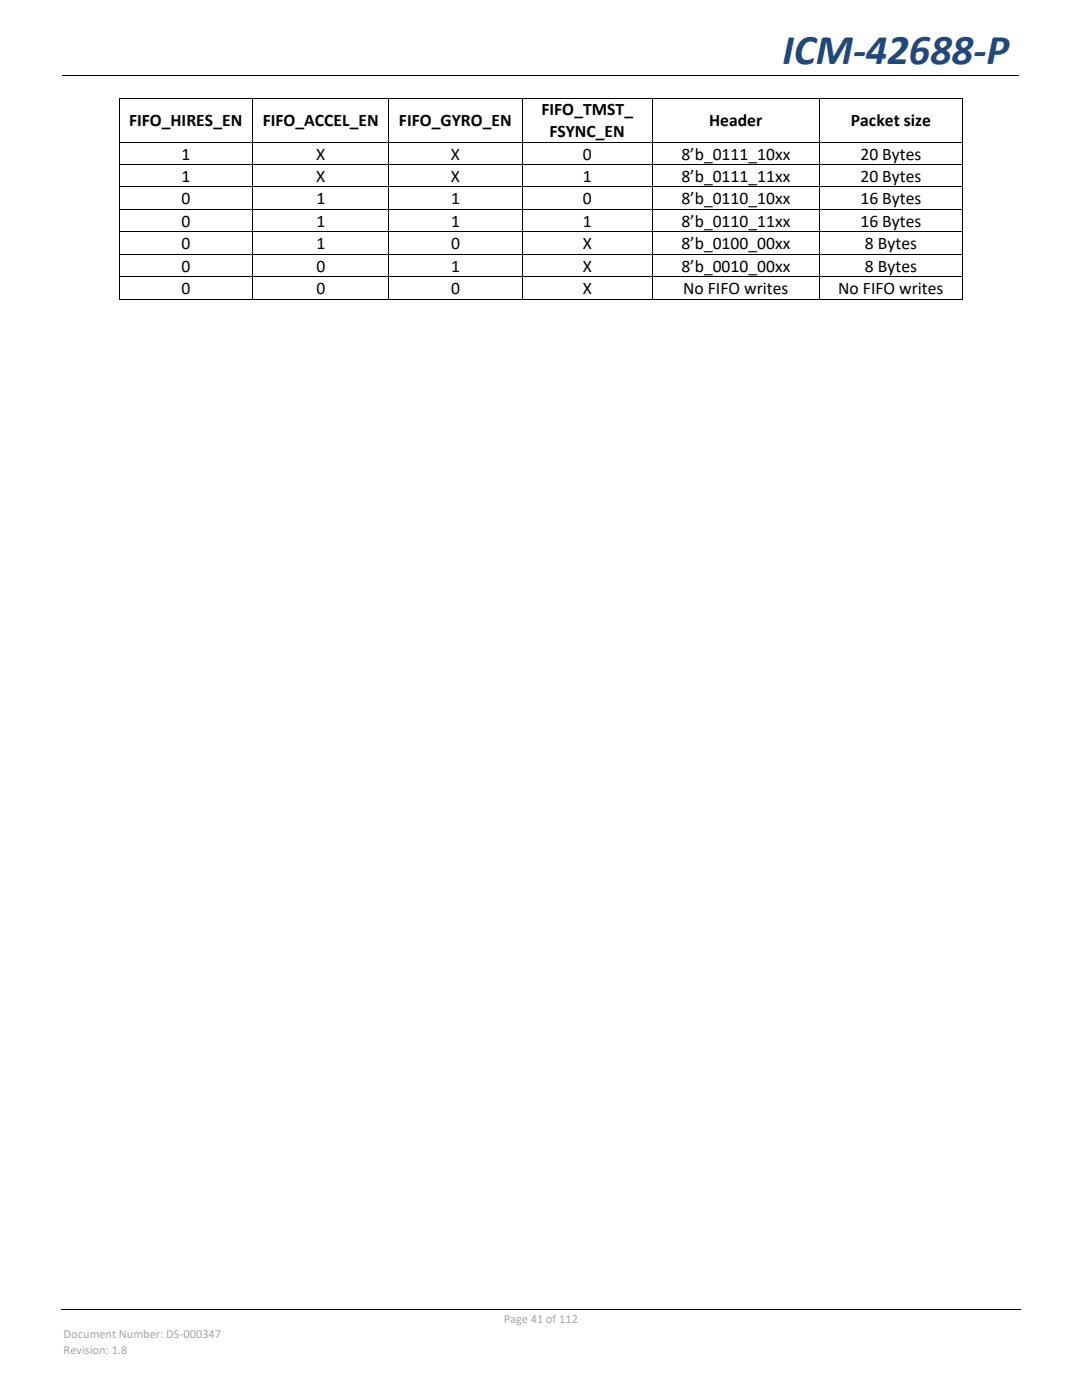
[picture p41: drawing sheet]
<svg xmlns="http://www.w3.org/2000/svg" width="216mm" height="279mm" viewBox="0 0 216 279" stroke-linecap="round" stroke-linejoin="round" font-family="sans-serif">
<defs><g id="words">
<text font-size="8.5" fill="#1f497d" x="156.2" y="12.7">ICM-42688-P</text>
<g font-size="3.5">
<text x="108.1" y="23">FIFO_TMST_</text>
<text x="25.7" y="25.2">FIFO_HIRES_EN</text>
<text x="52.4" y="25.2">FIFO_ACCEL_EN</text>
<text x="79.6" y="25.2">FIFO_GYRO_EN</text>
<text x="109.6" y="27.3">FSYNC_EN</text>
<text x="141.5" y="25.2">Header</text>
<text x="169.8" y="25.2">Packet size</text>
<text x="36.2" y="31.8">1</text>
<text x="63.1" y="31.8">X</text>
<text x="90" y="31.8">X</text>
<text x="116.3" y="31.8">0</text>
<text x="136" y="31.8">8’b_0111_10xx</text>
<text x="171.7" y="31.8">20 Bytes</text>
<text x="36.2" y="36.3">1</text>
<text x="36.2" y="40.8">0</text>
<text x="63.1" y="36.3">X</text>
<text x="63.1" y="40.8">1</text>
<text x="90" y="36.3">X</text>
<text x="90" y="40.8">1</text>
<text x="116.3" y="36.3">1</text>
<text x="116.3" y="40.8">0</text>
<text x="136" y="36.3">8’b_0111_11xx</text>
<text x="136" y="40.8">8’b_0110_10xx</text>
<text x="171.7" y="36.3">20 Bytes</text>
<text x="171.7" y="40.8">16 Bytes</text>
<text x="36.2" y="45.3">0</text>
<text x="63.1" y="45.3">1</text>
<text x="90" y="45.3">1</text>
<text x="116.3" y="45.3">1</text>
<text x="136" y="45.3">8’b_0110_11xx</text>
<text x="171.7" y="45.3">16 Bytes</text>
<text x="36.2" y="49.7">0</text>
<text x="63.1" y="49.7">1</text>
<text x="90" y="49.7">0</text>
<text x="116.3" y="49.7">X</text>
<text x="136" y="49.7">8’b_0100_00xx</text>
<text x="172.6" y="49.7">8 Bytes</text>
<text x="36.2" y="54.2">0</text>
<text x="36.2" y="58.7">0</text>
<text x="63.1" y="54.2">0</text>
<text x="63.1" y="58.7">0</text>
<text x="90" y="54.2">1</text>
<text x="90" y="58.7">0</text>
<text x="116.3" y="54.2">X</text>
<text x="116.3" y="58.7">X</text>
<text x="136" y="54.2">8’b_0010_00xx</text>
<text x="136.3" y="58.7">No FIFO writes</text>
<text x="167.3" y="58.7">No FIFO writes</text>
<text x="172.6" y="54.2">8 Bytes</text>
</g>
<g font-size="2.5" fill="#a6a6a6">
<text x="12.7" y="267.1">Document Number: DS-000347</text>
<text x="100.5" y="264.1">Page 41 of 112</text>
<text x="12.7" y="270.1">Revision: 1.8</text>
</g>
</g></defs>
<g fill="none" stroke="#000" stroke-width=".2">
<path d="M12.4 15.1h190.8M23.8 19.6v8.7M23.9 19.6h26.4M50.4 19.6v8.7M50.5 19.6h27M77.6 19.6v8.7M77.7 19.6h26.5M104.3 19.6v8.7M104.4 19.6h25.7M130.2 19.6v8.7M130.3 19.6h33.2M163.6 19.6v8.7"/>
<path d="M163.7 19.6h28.4M192.1 19.6v8.7M23.8 28.4v4.4M23.8 32.9v4.3M23.8 37.4v4.3M23.9 28.4h26.4M23.9 32.9h26.4M23.9 37.3h26.4M50.4 28.4v4.4M50.4 32.9v4.3M50.4 37.4v4.3M50.5 28.4h27"/>
<path d="M50.5 32.9h27M50.5 37.3h27M77.6 28.4v4.4M77.6 32.9v4.3M77.6 37.4v4.3M77.7 28.4h26.5M77.7 32.9h26.5M77.7 37.3h26.5M104.3 28.4v4.4M104.3 32.9v4.3M104.3 37.4v4.3M104.4 28.4h25.7"/>
<path d="M104.4 32.9h25.7M104.4 37.3h25.7M130.2 28.4v4.4M130.2 32.9v4.3M130.2 37.4v4.3M130.3 28.4h33.2M130.3 32.9h33.2M130.3 37.3h33.2M163.6 28.4v4.4M163.6 32.9v4.3M163.6 37.4v4.3M163.7 28.4h28.4"/>
<path d="M163.7 32.9h28.4M163.7 37.3h28.4M192.1 28.4v4.4M192.1 32.9v4.3M192.1 37.4v4.3M23.8 41.9v4.3M23.8 46.4v4.3M23.8 50.8v4.4M23.8 55.3v4.4M23.9 41.8h26.4M23.9 46.3h26.4M23.9 50.8h26.4"/>
<path d="M23.9 55.3h26.4M23.9 59.7h26.4M50.4 41.9v4.3M50.4 46.4v4.3M50.4 50.8v4.4M50.4 55.3v4.4M50.5 41.8h27M50.5 46.3h27M50.5 50.8h27M50.5 55.3h27M50.5 59.7h27M77.6 41.9v4.3"/>
<path d="M77.6 46.4v4.3M77.6 50.8v4.4M77.6 55.3v4.4M77.7 41.8h26.5M77.7 46.3h26.5M77.7 50.8h26.5M77.7 55.3h26.5M77.7 59.7h26.5M104.3 41.9v4.3M104.3 46.4v4.3M104.3 50.8v4.4M104.3 55.3v4.4"/>
<path d="M104.4 41.8h25.7M104.4 46.3h25.7M104.4 50.8h25.7M104.4 55.3h25.7M104.4 59.7h25.7M130.2 41.9v4.3M130.2 46.4v4.3M130.2 50.8v4.4M130.2 55.3v4.4M130.3 41.8h33.2M130.3 46.3h33.2M130.3 50.8h33.2"/>
<path d="M130.3 55.3h33.2M130.3 59.7h33.2M163.6 41.9v4.3M163.6 46.4v4.3M163.6 50.8v4.4M163.6 55.3v4.4M163.7 41.8h28.4M163.7 46.3h28.4M163.7 50.8h28.4M163.7 55.3h28.4M163.7 59.7h28.4M192.1 41.9v4.3"/>
<path d="M192.1 46.4v4.3M192.1 50.8v4.4M192.1 55.3v4.4M12.2 261.3h191.5"/>
</g>
<g fill="#000">
<path d="M23.8 19.5h.1v.1h-.1z" fill-rule="evenodd"/>
<path d="M23.8 19.5h.1v.1h-.1z" fill-rule="evenodd"/>
<path d="M50.3 19.5h.2v.1h-.2z" fill-rule="evenodd"/>
<path d="M77.4 15h.1v.2h-.1z" fill-rule="evenodd"/>
<path d="M77.5 19.5h.2v.1h-.2z" fill-rule="evenodd"/>
<path d="M104.2 19.5h.2v.1h-.2z" fill-rule="evenodd"/>
<path d="M130.1 19.5h.2v.1h-.2z" fill-rule="evenodd"/>
<path d="M163.5 19.5h.2v.1h-.2z" fill-rule="evenodd"/>
<path d="M192.1 19.5h.1v.1h-.1z" fill-rule="evenodd"/>
<path d="M192.1 19.5h.1v.1h-.1z" fill-rule="evenodd"/>
<path d="M23.8 28.3h.1v.1h-.1z" fill-rule="evenodd"/>
<path d="M23.8 32.8h.1v.1h-.1z" fill-rule="evenodd"/>
<path d="M23.8 37.2h.1v.2h-.1z" fill-rule="evenodd"/>
<path d="M50.3 28.3h.2v.1h-.2z" fill-rule="evenodd"/>
<path d="M50.3 32.8h.2v.1h-.2z" fill-rule="evenodd"/>
<path d="M50.3 37.2h.2v.2h-.2z" fill-rule="evenodd"/>
<path d="M77.5 28.3h.2v.1h-.2z" fill-rule="evenodd"/>
<path d="M77.5 32.8h.2v.1h-.2z" fill-rule="evenodd"/>
<path d="M77.5 37.2h.2v.2h-.2z" fill-rule="evenodd"/>
<path d="M104.2 28.3h.2v.1h-.2z" fill-rule="evenodd"/>
<path d="M104.2 32.8h.2v.1h-.2z" fill-rule="evenodd"/>
<path d="M104.2 37.2h.2v.2h-.2z" fill-rule="evenodd"/>
<path d="M130.1 28.3h.2v.1h-.2z" fill-rule="evenodd"/>
<path d="M130.1 32.8h.2v.1h-.2z" fill-rule="evenodd"/>
<path d="M130.1 37.2h.2v.2h-.2z" fill-rule="evenodd"/>
<path d="M163.5 28.3h.2v.1h-.2z" fill-rule="evenodd"/>
<path d="M163.5 32.8h.2v.1h-.2z" fill-rule="evenodd"/>
<path d="M163.5 37.2h.2v.2h-.2z" fill-rule="evenodd"/>
<path d="M192.1 28.3h.1v.1h-.1z" fill-rule="evenodd"/>
<path d="M192.1 32.8h.1v.1h-.1z" fill-rule="evenodd"/>
<path d="M192.1 37.2h.1v.2h-.1z" fill-rule="evenodd"/>
<path d="M23.8 41.7h.1v.2h-.1z" fill-rule="evenodd"/>
<path d="M23.8 46.2h.1v.2h-.1z" fill-rule="evenodd"/>
<path d="M23.8 50.7h.1v.1h-.1z" fill-rule="evenodd"/>
<path d="M23.8 55.2h.1v.1h-.1z" fill-rule="evenodd"/>
<path d="M23.8 59.7h.1v.1h-.1z" fill-rule="evenodd"/>
<path d="M23.8 59.7h.1v.1h-.1z" fill-rule="evenodd"/>
<path d="M50.3 41.7h.2v.2h-.2z" fill-rule="evenodd"/>
<path d="M50.3 46.2h.2v.2h-.2z" fill-rule="evenodd"/>
<path d="M50.3 50.7h.2v.1h-.2z" fill-rule="evenodd"/>
<path d="M50.3 55.2h.2v.1h-.2z" fill-rule="evenodd"/>
<path d="M50.3 59.7h.2v.1h-.2z" fill-rule="evenodd"/>
<path d="M77.5 41.7h.2v.2h-.2z" fill-rule="evenodd"/>
<path d="M77.5 46.2h.2v.2h-.2z" fill-rule="evenodd"/>
<path d="M77.5 50.7h.2v.1h-.2z" fill-rule="evenodd"/>
<path d="M77.5 55.2h.2v.1h-.2z" fill-rule="evenodd"/>
<path d="M77.5 59.7h.2v.1h-.2z" fill-rule="evenodd"/>
<path d="M104.2 41.7h.2v.2h-.2z" fill-rule="evenodd"/>
<path d="M104.2 46.2h.2v.2h-.2z" fill-rule="evenodd"/>
<path d="M104.2 50.7h.2v.1h-.2z" fill-rule="evenodd"/>
<path d="M104.2 55.2h.2v.1h-.2z" fill-rule="evenodd"/>
<path d="M104.2 59.7h.2v.1h-.2z" fill-rule="evenodd"/>
<path d="M130.1 41.7h.2v.2h-.2z" fill-rule="evenodd"/>
<path d="M130.1 46.2h.2v.2h-.2z" fill-rule="evenodd"/>
<path d="M130.1 50.7h.2v.1h-.2z" fill-rule="evenodd"/>
<path d="M130.1 55.2h.2v.1h-.2z" fill-rule="evenodd"/>
<path d="M130.1 59.7h.2v.1h-.2z" fill-rule="evenodd"/>
<path d="M163.5 41.7h.2v.2h-.2z" fill-rule="evenodd"/>
<path d="M163.5 46.2h.2v.2h-.2z" fill-rule="evenodd"/>
<path d="M163.5 50.7h.2v.1h-.2z" fill-rule="evenodd"/>
<path d="M163.5 55.2h.2v.1h-.2z" fill-rule="evenodd"/>
<path d="M163.5 59.7h.2v.1h-.2z" fill-rule="evenodd"/>
<path d="M192.1 41.7h.1v.2h-.1z" fill-rule="evenodd"/>
<path d="M192.1 46.2h.1v.2h-.1z" fill-rule="evenodd"/>
<path d="M192.1 50.7h.1v.1h-.1z" fill-rule="evenodd"/>
<path d="M192.1 55.2h.1v.1h-.1z" fill-rule="evenodd"/>
<path d="M192.1 59.7h.1v.1h-.1z" fill-rule="evenodd"/>
<path d="M192.1 59.7h.1v.1h-.1z" fill-rule="evenodd"/>
</g>
<use href="#words"/>
</svg>
